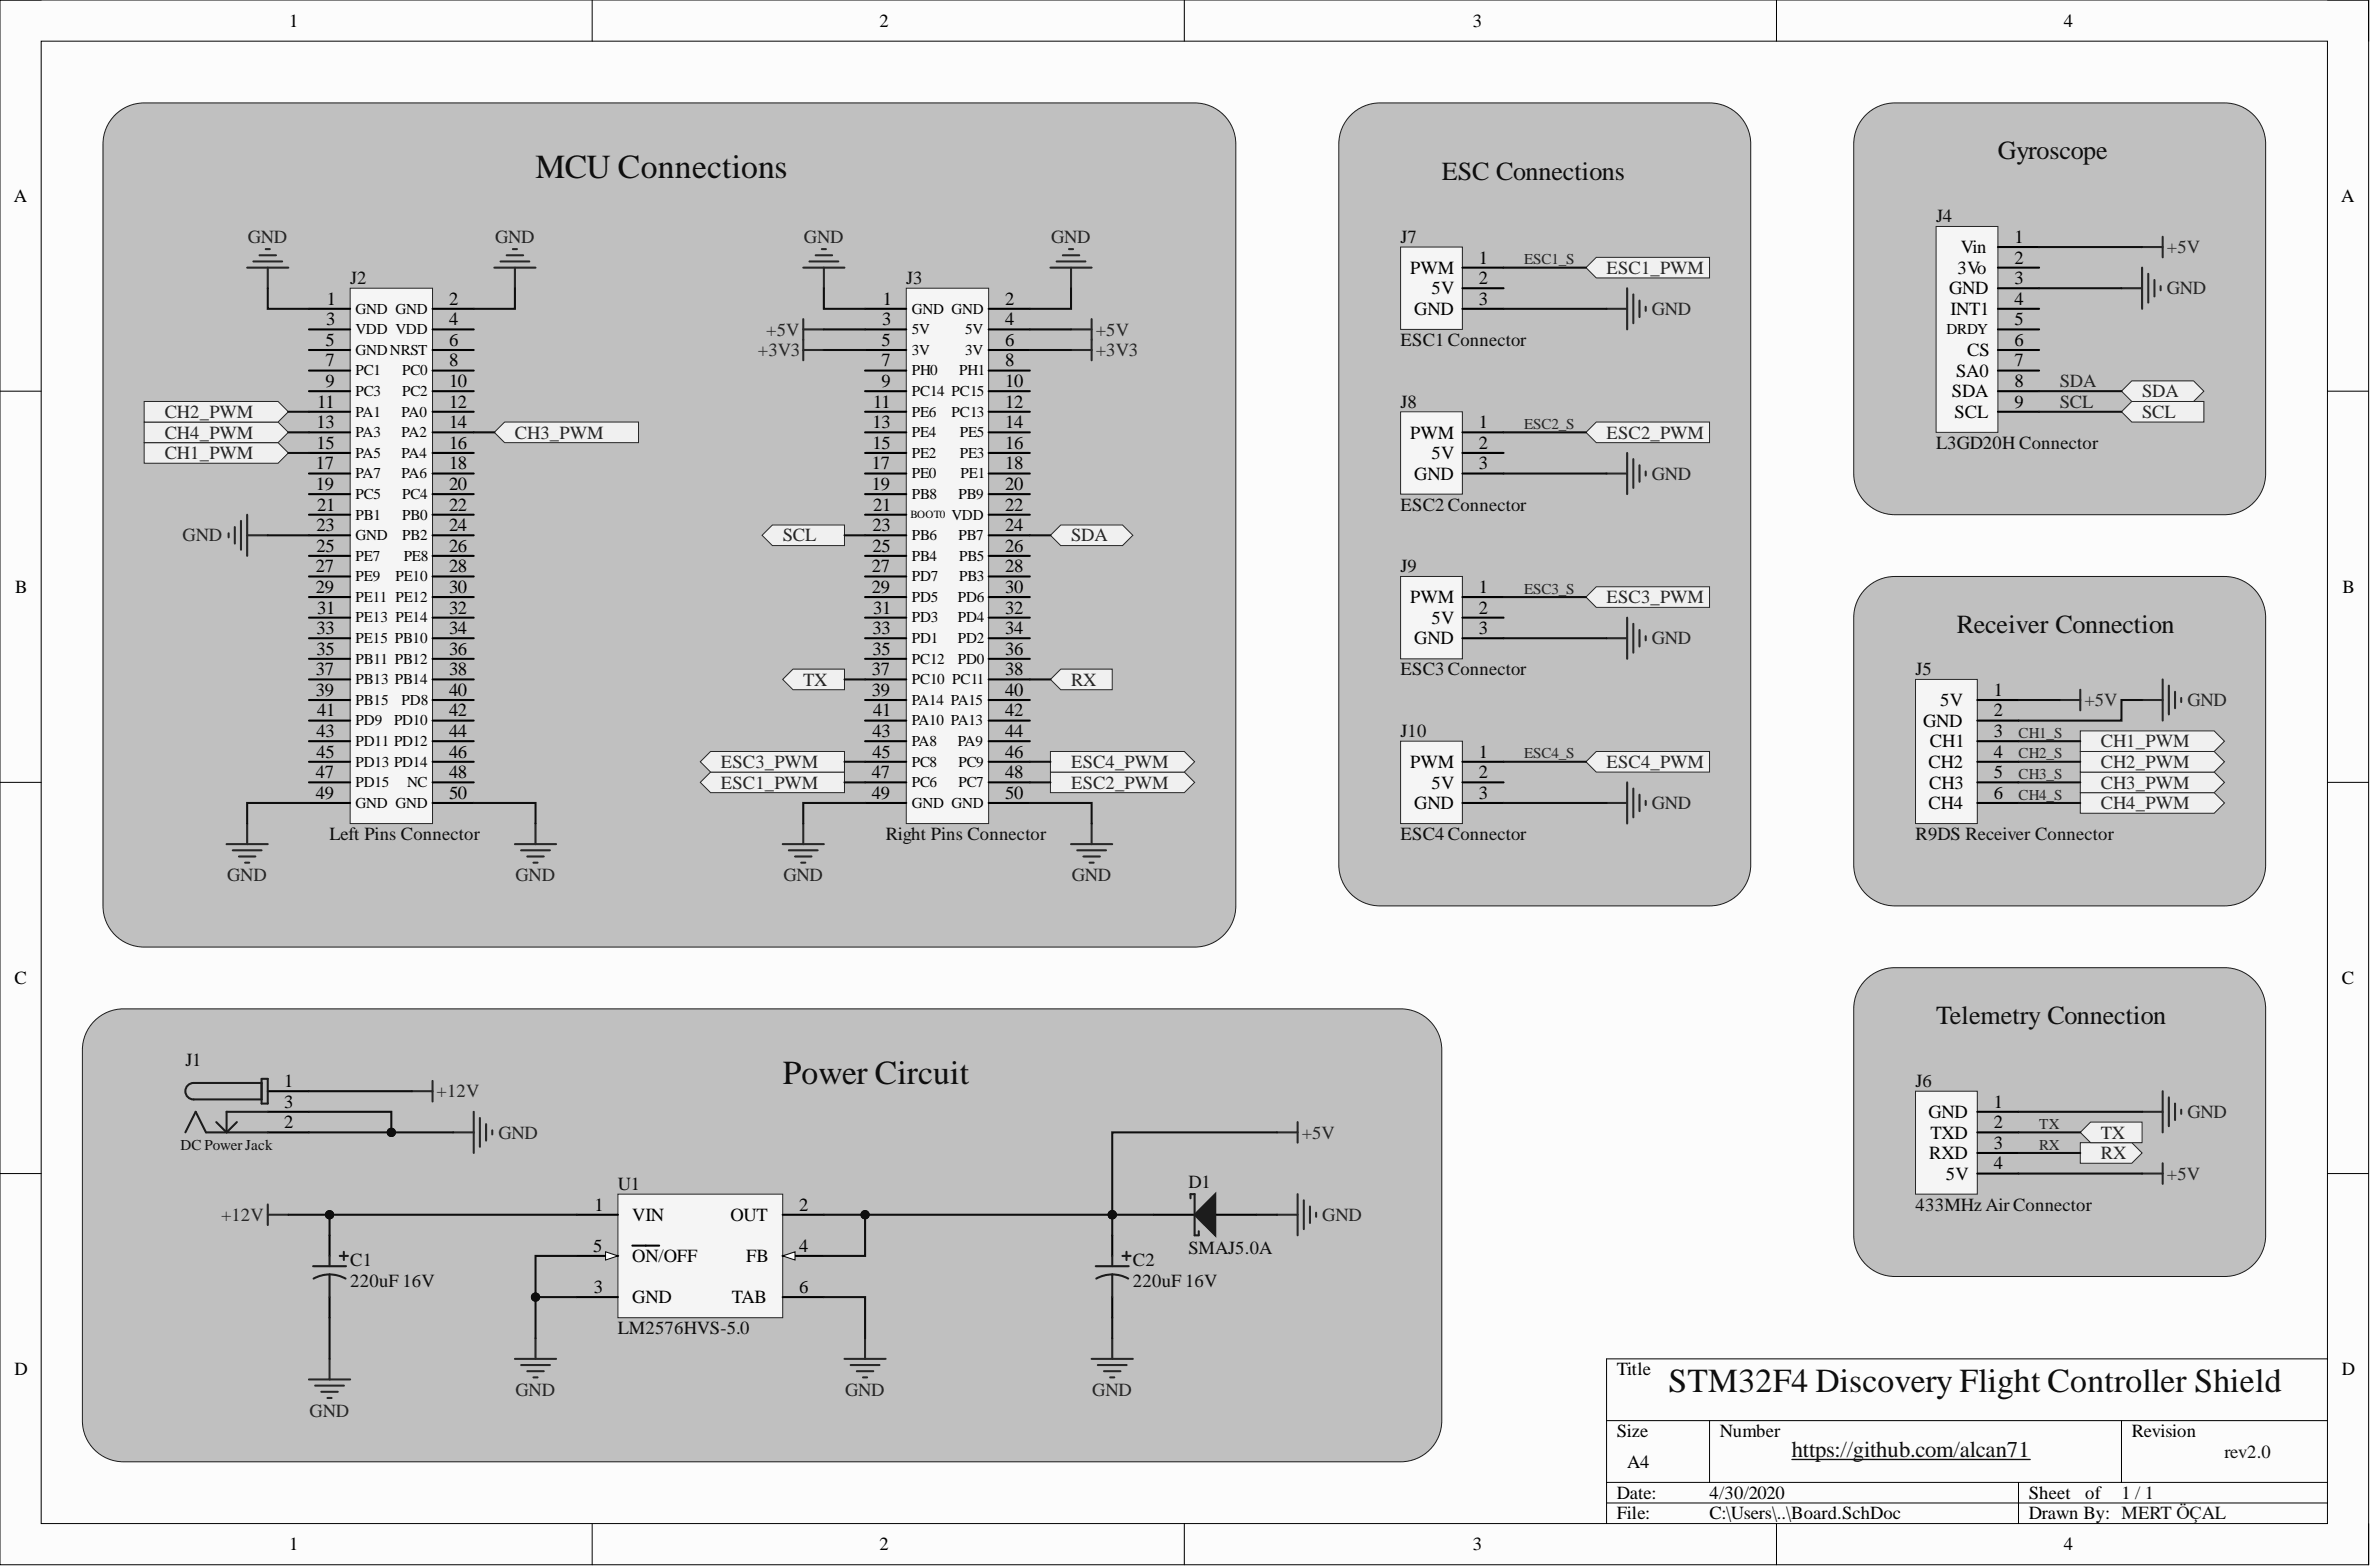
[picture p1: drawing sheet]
<svg xmlns="http://www.w3.org/2000/svg" width="292mm" height="193mm" viewBox="0 0 292 193" stroke-linecap="round" stroke-linejoin="round" font-family="sans-serif">
<defs><g id="words">
<g font-size="4.1" fill="#0e0e0e">
<text x="66" y="21.9">MCU Connections</text>
<text x="96.4" y="133.4">Power Circuit</text>
<text x="205.5" y="171.5">STM32F4 Discovery Flight Controller Shield</text>
</g>
<g font-size="3.2" fill="#0e0e0e">
<text x="177.6" y="22.1">ESC Connections</text>
<text x="246.1" y="19.6">Gyroscope</text>
<text x="241.1" y="77.9">Receiver Connection</text>
<text x="238.5" y="126.1">Telemetry Connection</text>
</g>
<text font-size="2.8" fill="#0e0e0e" x="220.8" y="179.4">https://github.com/alcan71</text>
<g font-size="2.3">
<text x="35.6" y="3.3">1</text>
<text x="108.4" y="3.3">2</text>
<text x="181.4" y="3.3">3</text>
<text x="254.3" y="3.3">4</text>
<text x="1.7" y="24.8">A</text>
<text x="248.2" y="29.9">1</text>
<text x="288.4" y="24.8">A</text>
<text x="173.7" y="33.7">PWM</text>
<text x="182.2" y="32.5">1</text>
<text x="182.2" y="35">2</text>
<text x="241.1" y="33.7">3Vo</text>
<text x="241.6" y="31.2">Vin</text>
<text x="248.2" y="32.5">2</text>
<text x="248.2" y="35">3</text>
<text x="40.2" y="40.1">3</text>
<text x="40.3" y="37.5">1</text>
<text x="55.3" y="37.5">2</text>
<text x="55.3" y="40.1">4</text>
<text x="108.7" y="40.1">3</text>
<text x="108.8" y="37.5">1</text>
<text x="123.8" y="37.5">2</text>
<text x="123.8" y="40.1">4</text>
<text x="174.2" y="38.8">GND</text>
<text x="176.4" y="36.3">5V</text>
<text x="182.2" y="37.5">3</text>
<text x="240.1" y="36.3">GND</text>
<text x="240.3" y="38.8">INT1</text>
<text x="248.2" y="37.5">4</text>
<text x="248.2" y="40.1">5</text>
<text x="40.1" y="42.6">5</text>
<text x="40.1" y="45.1">7</text>
<text x="40.1" y="47.7">9</text>
<text x="55.3" y="42.6">6</text>
<text x="55.3" y="45.1">8</text>
<text x="55.3" y="47.7">10</text>
<text x="108.6" y="42.6">5</text>
<text x="108.6" y="45.1">7</text>
<text x="108.6" y="47.7">9</text>
<text x="123.8" y="42.6">6</text>
<text x="123.8" y="45.1">8</text>
<text x="123.8" y="47.7">10</text>
<text x="241" y="46.4">SA0</text>
<text x="242.3" y="43.9">CS</text>
<text x="248.2" y="42.6">6</text>
<text x="248.2" y="45.1">7</text>
<text x="248.2" y="47.7">8</text>
<text x="39" y="52.7">13</text>
<text x="39.1" y="50.2">11</text>
<text x="55.3" y="50.2">12</text>
<text x="55.3" y="52.7">14</text>
<text x="107.5" y="52.7">13</text>
<text x="107.6" y="50.2">11</text>
<text x="123.8" y="50.2">12</text>
<text x="123.8" y="52.7">14</text>
<text x="182.2" y="52.7">1</text>
<text x="240.5" y="48.9">SDA</text>
<text x="240.8" y="51.5">SCL</text>
<text x="248.2" y="50.2">9</text>
<text x="38.9" y="57.8">17</text>
<text x="39" y="55.3">15</text>
<text x="55.3" y="55.3">16</text>
<text x="55.3" y="57.8">18</text>
<text x="107.4" y="57.8">17</text>
<text x="107.5" y="55.3">15</text>
<text x="123.8" y="55.3">16</text>
<text x="123.8" y="57.8">18</text>
<text x="173.7" y="54">PWM</text>
<text x="174.2" y="59.1">GND</text>
<text x="176.4" y="56.5">5V</text>
<text x="182.2" y="55.3">2</text>
<text x="182.2" y="57.8">3</text>
<text x="38.9" y="60.3">19</text>
<text x="39" y="65.4">23</text>
<text x="39.1" y="62.9">21</text>
<text x="55.3" y="60.3">20</text>
<text x="55.3" y="62.9">22</text>
<text x="55.3" y="65.4">24</text>
<text x="107.4" y="60.3">19</text>
<text x="107.5" y="65.4">23</text>
<text x="107.6" y="62.9">21</text>
<text x="123.8" y="60.3">20</text>
<text x="123.8" y="62.9">22</text>
<text x="123.8" y="65.4">24</text>
<text x="38.9" y="70.5">27</text>
<text x="39" y="67.9">25</text>
<text x="55.3" y="67.9">26</text>
<text x="55.3" y="70.5">28</text>
<text x="107.4" y="70.5">27</text>
<text x="107.5" y="67.9">25</text>
<text x="123.8" y="67.9">26</text>
<text x="123.8" y="70.5">28</text>
<text x="1.9" y="73">B</text>
<text x="38.9" y="73">29</text>
<text x="39.1" y="75.6">31</text>
<text x="55.3" y="73">30</text>
<text x="55.3" y="75.6">32</text>
<text x="107.4" y="73">29</text>
<text x="107.6" y="75.6">31</text>
<text x="123.8" y="73">30</text>
<text x="123.8" y="75.6">32</text>
<text x="173.7" y="74.3">PWM</text>
<text x="176.4" y="76.8">5V</text>
<text x="182.2" y="73">1</text>
<text x="182.2" y="75.6">2</text>
<text x="288.6" y="73">B</text>
<text x="38.9" y="83.2">37</text>
<text x="39" y="78.1">33</text>
<text x="39" y="80.6">35</text>
<text x="55.3" y="78.1">34</text>
<text x="55.3" y="80.6">36</text>
<text x="55.3" y="83.2">38</text>
<text x="107.4" y="83.2">37</text>
<text x="107.5" y="78.1">33</text>
<text x="107.5" y="80.6">35</text>
<text x="123.8" y="78.1">34</text>
<text x="123.8" y="80.6">36</text>
<text x="123.8" y="83.2">38</text>
<text x="174.2" y="79.4">GND</text>
<text x="182.2" y="78.1">3</text>
<text x="38.9" y="85.7">39</text>
<text x="39.1" y="88.2">41</text>
<text x="55.3" y="85.7">40</text>
<text x="55.3" y="88.2">42</text>
<text x="107.4" y="85.7">39</text>
<text x="107.6" y="88.2">41</text>
<text x="123.8" y="85.7">40</text>
<text x="123.8" y="88.2">42</text>
<text x="236.9" y="89.5">GND</text>
<text x="239" y="87">5V</text>
<text x="245.6" y="85.7">1</text>
<text x="245.6" y="88.2">2</text>
<text x="38.9" y="95.8">47</text>
<text x="39" y="90.8">43</text>
<text x="39" y="93.3">45</text>
<text x="55.3" y="90.8">44</text>
<text x="55.3" y="93.3">46</text>
<text x="55.3" y="95.8">48</text>
<text x="107.4" y="95.8">47</text>
<text x="107.5" y="90.8">43</text>
<text x="107.5" y="93.3">45</text>
<text x="123.8" y="90.8">44</text>
<text x="123.8" y="93.3">46</text>
<text x="123.8" y="95.8">48</text>
<text x="173.7" y="94.6">PWM</text>
<text x="182.2" y="93.3">1</text>
<text x="182.2" y="95.8">2</text>
<text x="237.6" y="94.6">CH2</text>
<text x="237.8" y="92">CH1</text>
<text x="245.6" y="90.8">3</text>
<text x="245.6" y="93.3">4</text>
<text x="245.6" y="95.8">5</text>
<text x="38.9" y="98.4">49</text>
<text x="55.3" y="98.4">50</text>
<text x="107.4" y="98.4">49</text>
<text x="123.8" y="98.4">50</text>
<text x="174.2" y="99.6">GND</text>
<text x="176.4" y="97.1">5V</text>
<text x="182.2" y="98.4">3</text>
<text x="237.6" y="99.6">CH4</text>
<text x="237.7" y="97.1">CH3</text>
<text x="245.6" y="98.4">6</text>
<text x="1.8" y="121.2">C</text>
<text x="288.5" y="121.2">C</text>
<text x="35" y="133.9">1</text>
<text x="35" y="136.4">3</text>
<text x="237.6" y="137.7">GND</text>
<text x="245.6" y="136.4">1</text>
<text x="35" y="138.9">2</text>
<text x="237.7" y="142.7">RXD</text>
<text x="237.8" y="140.2">TXD</text>
<text x="245.6" y="138.9">2</text>
<text x="245.6" y="141.5">3</text>
<text x="73.2" y="149.1">1</text>
<text x="98.5" y="149.1">2</text>
<text x="239.7" y="145.3">5V</text>
<text x="245.6" y="144">4</text>
<text x="73.1" y="154.2">5</text>
<text x="77.9" y="150.4">VIN</text>
<text x="77.9" y="155.4">ON/OFF</text>
<text x="90" y="150.4">OUT</text>
<text x="91.9" y="155.4">FB</text>
<text x="98.5" y="154.2">4</text>
<text x="73.2" y="159.2">3</text>
<text x="77.9" y="160.5">GND</text>
<text x="90.2" y="160.5">TAB</text>
<text x="98.5" y="159.2">6</text>
<text x="1.8" y="169.4">D</text>
<text x="199.2" y="169.4">Title</text>
<text x="288.5" y="169.4">D</text>
<text x="199.2" y="177">Size</text>
<text x="211.9" y="177">Number</text>
<text x="262.6" y="177">Revision</text>
<text x="199.2" y="184.6">Date:</text>
<text x="200.5" y="180.8">A4</text>
<text x="210.6" y="184.6">4/30/2020</text>
<text x="249.9" y="184.6">Sheet</text>
<text x="256.9" y="184.6">of</text>
<text x="35.6" y="190.9">1</text>
<text x="108.4" y="190.9">2</text>
<text x="181.4" y="190.9">3</text>
<text x="199.2" y="187.1">File:</text>
<text x="210.6" y="187.1">C:\Users\..\Board.SchDoc</text>
<text x="249.9" y="187.1">Drawn By: MERT ÖÇAL</text>
<text x="254.3" y="190.9">4</text>
</g>
<g font-size="2.3" fill="#262626">
<text x="30.5" y="29.9">GND</text>
<text x="61" y="29.9">GND</text>
<text x="99" y="29.9">GND</text>
<text x="129.5" y="29.9">GND</text>
<text x="197.9" y="33.7">ESC1_PWM</text>
<text x="266.9" y="31.2">+5V</text>
<text x="94.4" y="41.3">+5V</text>
<text x="135" y="41.3">+5V</text>
<text x="203.5" y="38.8">GND</text>
<text x="266.9" y="36.3">GND</text>
<text x="93.4" y="43.9">+3V3</text>
<text x="135" y="43.9">+3V3</text>
<text x="253.7" y="47.7">SDA</text>
<text x="20.3" y="51.5">CH2_PWM</text>
<text x="253.7" y="50.2">SCL</text>
<text x="263.9" y="51.5">SCL</text>
<text x="263.9" y="48.9">SDA</text>
<text x="20.3" y="56.5">CH1_PWM</text>
<text x="20.3" y="54">CH4_PWM</text>
<text x="63.4" y="54">CH3_PWM</text>
<text x="197.9" y="54">ESC2_PWM</text>
<text x="203.5" y="59.1">GND</text>
<text x="22.5" y="66.7">GND</text>
<text x="96.4" y="66.7">SCL</text>
<text x="131.9" y="66.7">SDA</text>
<text x="197.9" y="74.3">ESC3_PWM</text>
<text x="203.5" y="79.4">GND</text>
<text x="99" y="84.4">TX</text>
<text x="131.9" y="84.4">RX</text>
<text x="256.8" y="87">+5V</text>
<text x="269.5" y="87">GND</text>
<text x="88.8" y="94.6">ESC3_PWM</text>
<text x="131.9" y="94.6">ESC4_PWM</text>
<text x="197.9" y="94.6">ESC4_PWM</text>
<text x="258.8" y="94.6">CH2_PWM</text>
<text x="258.8" y="92">CH1_PWM</text>
<text x="88.8" y="97.1">ESC1_PWM</text>
<text x="131.9" y="97.1">ESC2_PWM</text>
<text x="203.5" y="99.6">GND</text>
<text x="258.8" y="99.6">CH4_PWM</text>
<text x="258.8" y="97.1">CH3_PWM</text>
<text x="28" y="108.5">GND</text>
<text x="63.5" y="108.5">GND</text>
<text x="96.5" y="108.5">GND</text>
<text x="132" y="108.5">GND</text>
<text x="53.8" y="135.1">+12V</text>
<text x="269.5" y="137.7">GND</text>
<text x="61.4" y="140.2">GND</text>
<text x="160.4" y="140.2">+5V</text>
<text x="258.8" y="142.7">RX</text>
<text x="258.8" y="140.2">TX</text>
<text x="266.9" y="145.3">+5V</text>
<text x="27.2" y="150.4">+12V</text>
<text x="162.9" y="150.4">GND</text>
<text x="63.5" y="171.9">GND</text>
<text x="104.1" y="171.9">GND</text>
<text x="134.6" y="171.9">GND</text>
<text x="38.1" y="174.4">GND</text>
</g>
<g font-size="2.3" fill="#0e0e0e">
<text x="172.5" y="29.9">J7</text>
<text x="238.5" y="27.4">J4</text>
<text x="43.1" y="35">J2</text>
<text x="111.6" y="35">J3</text>
<text x="172.5" y="42.6">ESC1 Connector</text>
<text x="172.5" y="50.2">J8</text>
<text x="238.5" y="55.3">L3GD20H Connector</text>
<text x="172.5" y="62.9">ESC2 Connector</text>
<text x="172.5" y="70.5">J9</text>
<text x="172.5" y="83.2">ESC3 Connector</text>
<text x="236" y="83.2">J5</text>
<text x="172.5" y="90.8">J10</text>
<text x="40.6" y="103.4">Left Pins Connector</text>
<text x="109.1" y="103.4">Right Pins Connector</text>
<text x="172.5" y="103.4">ESC4 Connector</text>
<text x="236" y="103.4">R9DS Receiver Connector</text>
<text x="22.8" y="131.3">J1</text>
<text x="236" y="133.9">J6</text>
<text x="76.1" y="146.5">U1</text>
<text x="146.4" y="146.3">D1</text>
<text x="236" y="149.1">433MHz Air Connector</text>
<text x="43.1" y="155.9">C1</text>
<text x="139.6" y="155.9">C2</text>
<text x="146.4" y="154.4">SMAJ5.0A</text>
<text x="43.1" y="158.5">220uF 16V</text>
<text x="139.6" y="158.5">220uF 16V</text>
<text x="76.1" y="164.3">LM2576HVS-5.0</text>
<text x="274" y="179.5">rev2.0</text>
<text x="261.4" y="184.6">1 / 1</text>
</g>
<g font-size="1.9" fill="#262626">
<text x="187.8" y="32.5">ESC1_S</text>
<text x="187.8" y="52.8">ESC2_S</text>
<text x="187.8" y="73.1">ESC3_S</text>
<text x="187.8" y="93.4">ESC4_S</text>
<text x="248.7" y="90.9">CH1_S</text>
<text x="248.7" y="93.4">CH2_S</text>
<text x="248.7" y="95.9">CH3_S</text>
<text x="248.7" y="98.5">CH4_S</text>
<text x="251.2" y="139">TX</text>
<text x="251.2" y="141.6">RX</text>
</g>
<g font-size="1.9">
<text x="43.8" y="38.6">GND GND</text>
<text x="43.8" y="41.2">VDD VDD</text>
<text x="112.3" y="38.6">GND GND</text>
<text x="112.3" y="41.2">5V</text>
<text x="118.9" y="41.2">5V</text>
<text x="239.8" y="41.2">DRDY</text>
<text x="43.8" y="43.7">GNDNRST</text>
<text x="43.8" y="46.2">PC1</text>
<text x="49.6" y="46.2">PC0</text>
<text x="112.3" y="43.7">3V</text>
<text x="112.3" y="46.2">PH0</text>
<text x="118.2" y="46.2">PH1</text>
<text x="118.9" y="43.7">3V</text>
<text x="43.8" y="48.8">PC3</text>
<text x="43.8" y="51.3">PA1</text>
<text x="43.8" y="53.8">PA3</text>
<text x="49.5" y="51.3">PA0</text>
<text x="49.5" y="53.8">PA2</text>
<text x="49.6" y="48.8">PC2</text>
<text x="112.3" y="48.8">PC14 PC15</text>
<text x="112.3" y="51.3">PE6</text>
<text x="112.3" y="53.8">PE4</text>
<text x="117.2" y="51.3">PC13</text>
<text x="118.2" y="53.8">PE5</text>
<text x="43.8" y="56.4">PA5</text>
<text x="43.8" y="58.9">PA7</text>
<text x="49.5" y="56.4">PA4</text>
<text x="49.5" y="58.9">PA6</text>
<text x="112.3" y="56.4">PE2</text>
<text x="112.3" y="58.9">PE0</text>
<text x="118.2" y="56.4">PE3</text>
<text x="118.3" y="58.9">PE1</text>
<text x="43.8" y="61.4">PC5</text>
<text x="43.8" y="64">PB1</text>
<text x="49.6" y="61.4">PC4</text>
<text x="49.6" y="64">PB0</text>
<text x="112.3" y="61.4">PB8</text>
<text x="117.2" y="64">VDD</text>
<text x="118.1" y="61.4">PB9</text>
<text x="43.8" y="66.5">GND</text>
<text x="43.8" y="69">PE7</text>
<text x="43.8" y="71.6">PE9</text>
<text x="48.7" y="71.6">PE10</text>
<text x="49.6" y="66.5">PB2</text>
<text x="49.7" y="69">PE8</text>
<text x="112.3" y="66.5">PB6</text>
<text x="112.3" y="69">PB4</text>
<text x="112.3" y="71.6">PD7</text>
<text x="118.1" y="66.5">PB7</text>
<text x="118.2" y="69">PB5</text>
<text x="118.2" y="71.6">PB3</text>
<text x="43.8" y="74.1">PE11 PE12</text>
<text x="43.8" y="76.7">PE13 PE14</text>
<text x="112.3" y="74.1">PD5</text>
<text x="112.3" y="76.7">PD3</text>
<text x="118" y="74.1">PD6</text>
<text x="118" y="76.7">PD4</text>
<text x="43.8" y="79.2">PE15 PB10</text>
<text x="43.8" y="81.7">PB11 PB12</text>
<text x="112.3" y="79.2">PD1</text>
<text x="112.3" y="81.7">PC12</text>
<text x="118" y="79.2">PD2</text>
<text x="118" y="81.7">PD0</text>
<text x="43.8" y="84.3">PB13 PB14</text>
<text x="43.8" y="86.8">PB15</text>
<text x="43.8" y="89.3">PD9</text>
<text x="48.6" y="89.3">PD10</text>
<text x="49.5" y="86.8">PD8</text>
<text x="112.3" y="84.3">PC10 PC11</text>
<text x="112.3" y="86.8">PA14 PA15</text>
<text x="112.3" y="89.3">PA10 PA13</text>
<text x="43.8" y="91.9">PD11 PD12</text>
<text x="43.8" y="94.4">PD13 PD14</text>
<text x="112.3" y="91.9">PA8</text>
<text x="112.3" y="94.4">PC8</text>
<text x="118" y="91.9">PA9</text>
<text x="118.1" y="94.4">PC9</text>
<text x="43.8" y="96.9">PD15</text>
<text x="43.8" y="99.5">GND GND</text>
<text x="50.2" y="96.9">NC</text>
<text x="112.3" y="96.9">PC6</text>
<text x="112.3" y="99.5">GND GND</text>
<text x="118.1" y="96.9">PC7</text>
</g>
<text font-size="1.9" fill="#0e0e0e" x="22.2" y="141.6">DC PowerJack</text>
<text font-size="1.4" x="112.2" y="63.8">BOOT0</text>
</g></defs>
<path d="M0 0h291.8v192.7h-291.8z" fill-rule="evenodd" fill="#fcfcfc"/>
<path d="M0 0h291.8v192.7h-291.8z" fill="none" stroke="#000" stroke-width=".12"/>
<path d="M5.1 5.1h281.6v182.5h-281.6z" fill-rule="evenodd" fill="#fcfcfc"/>
<g fill="none" stroke="#000" stroke-width=".12">
<path d="M0 0h5.1M73 0v5.1M145.9 0v5.1M218.9 0v5.1M286.7 0h5.1v5.1M5.1 5.1h281.6v182.5h-281.6zM0 48.2h5.1M286.7 48.2h5.1M0 96.3h5.1M286.7 96.3h5.1M0 144.5h5.1M286.7 144.5h5.1"/>
<path d="M197.9 174.9h88.8M210.6 174.9v7.7M261.4 174.9v7.7M286.7 167.3h-88.8v20.3M73 187.6v5.1M145.9 187.6v5.1M197.9 182.6h88.8M197.9 185.1h88.8M218.9 187.6v5.1M248.7 182.6v5M291.8 187.6v5.1"/>
</g>
<path d="M13.9 14.5a5.1 5.1 0 0 1 3.9-1.8h129.4a5.1 5.1 0 0 1 5 5v93.9a5.1 5.1 0 0 1-5 5h-129.4a5.1 5.1 0 0 1-5.1-5v-93.9a5 5 0 0 1 1.2-3.2z" fill="#c0c0c0"/>
<path d="M13.9 14.5a5.1 5.1 0 0 1 3.9-1.8h129.4a5.1 5.1 0 0 1 5 5v93.9a5.1 5.1 0 0 1-5 5h-129.4a5.1 5.1 0 0 1-5.1-5v-93.9a5 5 0 0 1 1.2-3.2z" fill="none" stroke="#1c1c1c" stroke-width=".12"/>
<path d="M166.1 14.5a5.1 5.1 0 0 1 3.9-1.8h40.6a5.1 5.1 0 0 1 5.1 5v88.8a5.1 5.1 0 0 1-5.1 5.1h-40.6a5.1 5.1 0 0 1-5.1-5.1v-88.8a5 5 0 0 1 1.2-3.2z" fill="#c0c0c0"/>
<path d="M166.1 14.5a5.1 5.1 0 0 1 3.9-1.8h40.6a5.1 5.1 0 0 1 5.1 5v88.8a5.1 5.1 0 0 1-5.1 5.1h-40.6a5.1 5.1 0 0 1-5.1-5.1v-88.8a5 5 0 0 1 1.2-3.2z" fill="none" stroke="#1c1c1c" stroke-width=".12"/>
<path d="M43.1 35.5h10.2v65.9h-10.2z" fill-rule="evenodd" fill="#f5f5f5"/>
<path d="M43.1 35.5h10.2v65.9h-10.2z" fill="none" stroke="#262626" stroke-width=".12"/>
<g fill="none" stroke="#000" stroke-width=".25">
<path d="M38.1 38h5M53.3 38h5.1M38.1 40.6h5M38.1 43.1h5M38.1 45.6h5M38.1 48.2h5M38.1 50.7h5M38.1 53.2h5M38.1 55.8h5M38.1 58.3h5M53.3 40.6h5.1M53.3 43.1h5.1"/>
<path d="M53.3 45.6h5.1M53.3 48.2h5.1M53.3 50.7h5.1M53.3 53.2h5.1M53.3 55.8h5.1M53.3 58.3h5.1M38.1 60.8h5M38.1 63.4h5M38.1 65.9h5M38.1 68.5h5M38.1 71h5M38.1 73.5h5"/>
<path d="M38.1 76.1h5M38.1 78.6h5M53.3 60.8h5.1M53.3 63.4h5.1M53.3 65.9h5.1M53.3 68.5h5.1M53.3 71h5.1M53.3 73.5h5.1M53.3 76.1h5.1M53.3 78.6h5.1M38.1 81.1h5M38.1 83.7h5"/>
<path d="M38.1 86.2h5M38.1 88.7h5M38.1 91.3h5M38.1 93.8h5M38.1 96.3h5M38.1 98.9h5M53.3 81.1h5.1M53.3 83.7h5.1M53.3 86.2h5.1M53.3 88.7h5.1M53.3 91.3h5.1M53.3 93.8h5.1"/>
<path d="M53.3 96.3h5.1M53.3 98.9h5.1"/>
</g>
<path d="M172.5 30.4h7.7v10.2h-7.7z" fill-rule="evenodd" fill="#f5f5f5"/>
<path d="M172.5 30.4h7.7v10.2h-7.7z" fill="none" stroke="#262626" stroke-width=".12"/>
<path d="M180.2 33h5M180.2 35.5h5M180.2 38h5" fill="none" stroke="#000" stroke-width=".25"/>
<path d="M111.6 35.5h10.2v65.9h-10.2z" fill-rule="evenodd" fill="#f5f5f5"/>
<path d="M111.6 35.5h10.2v65.9h-10.2z" fill="none" stroke="#262626" stroke-width=".12"/>
<g fill="none" stroke="#000" stroke-width=".25">
<path d="M106.6 38h5M121.8 38h5.1M106.6 40.6h5M106.6 43.1h5M106.6 45.6h5M106.6 48.2h5M106.6 50.7h5M106.6 53.2h5M106.6 55.8h5M106.6 58.3h5M121.8 40.6h5.1M121.8 43.1h5.1"/>
<path d="M121.8 45.6h5.1M121.8 48.2h5.1M121.8 50.7h5.1M121.8 53.2h5.1M121.8 55.8h5.1M121.8 58.3h5.1M106.6 60.8h5M106.6 63.4h5M106.6 65.9h5M106.6 68.5h5M106.6 71h5M106.6 73.5h5"/>
<path d="M106.6 76.1h5M106.6 78.6h5M121.8 60.8h5.1M121.8 63.4h5.1M121.8 65.9h5.1M121.8 68.5h5.1M121.8 71h5.1M121.8 73.5h5.1M121.8 76.1h5.1M121.8 78.6h5.1M106.6 81.1h5M106.6 83.7h5"/>
<path d="M106.6 86.2h5M106.6 88.7h5M106.6 91.3h5M106.6 93.8h5M106.6 96.3h5M106.6 98.9h5M121.8 81.1h5.1M121.8 83.7h5.1M121.8 86.2h5.1M121.8 88.7h5.1M121.8 91.3h5.1M121.8 93.8h5.1"/>
<path d="M121.8 96.3h5.1M121.8 98.9h5.1"/>
</g>
<path d="M11.3 126a5.1 5.1 0 0 1 3.9-1.8h157.3a5.1 5.1 0 0 1 5.1 5.1v45.6a5.1 5.1 0 0 1-5.1 5.1h-157.3a5.1 5.1 0 0 1-5.1-5.1v-45.6a5 5 0 0 1 1.2-3.3z" fill="#c0c0c0"/>
<path d="M11.3 126a5.1 5.1 0 0 1 3.9-1.8h157.3a5.1 5.1 0 0 1 5.1 5.1v45.6a5.1 5.1 0 0 1-5.1 5.1h-157.3a5.1 5.1 0 0 1-5.1-5.1v-45.6a5 5 0 0 1 1.2-3.3z" fill="none" stroke="#1c1c1c" stroke-width=".12"/>
<path d="M229.6 14.5a5.1 5.1 0 0 1 3.8-1.8h40.6a5.1 5.1 0 0 1 5.1 5v40.6a5.1 5.1 0 0 1-5.1 5.1h-40.6a5.1 5.1 0 0 1-5-5.1v-40.6a5 5 0 0 1 1.2-3.2z" fill="#c0c0c0"/>
<path d="M229.6 14.5a5.1 5.1 0 0 1 3.8-1.8h40.6a5.1 5.1 0 0 1 5.1 5v40.6a5.1 5.1 0 0 1-5.1 5.1h-40.6a5.1 5.1 0 0 1-5-5.1v-40.6a5 5 0 0 1 1.2-3.2z" fill="none" stroke="#1c1c1c" stroke-width=".12"/>
<path d="M238.5 27.9h7.6v25.3h-7.6z" fill-rule="evenodd" fill="#f5f5f5"/>
<path d="M238.5 27.9h7.6v25.3h-7.6z" fill="none" stroke="#262626" stroke-width=".12"/>
<path d="M246.1 30.4h5.1M246.1 33h5.1M246.1 35.5h5.1M246.1 38h5.1M246.1 40.6h5.1M246.1 43.1h5.1M246.1 45.6h5.1M246.1 48.2h5.1M246.1 50.7h5.1" fill="none" stroke="#000" stroke-width=".25"/>
<path d="M261.4 50.7l1.2-1.3h8.9v2.6h-8.9z" fill-rule="evenodd" fill="#f0f0f0"/>
<path d="M261.4 50.7l1.2-1.3h8.9v2.6h-8.9z" fill="none" stroke="#262626" stroke-width=".12"/>
<path d="M195.4 33l1.3-1.3h13.9v2.5h-13.9z" fill-rule="evenodd" fill="#f0f0f0"/>
<path d="M195.4 33l1.3-1.3h13.9v2.5h-13.9z" fill="none" stroke="#262626" stroke-width=".12"/>
<path d="M195.4 53.2l1.3-1.2h13.9v2.5h-13.9z" fill-rule="evenodd" fill="#f0f0f0"/>
<path d="M195.4 53.2l1.3-1.2h13.9v2.5h-13.9z" fill="none" stroke="#262626" stroke-width=".12"/>
<path d="M195.4 73.5l1.3-1.2h13.9v2.5h-13.9z" fill-rule="evenodd" fill="#f0f0f0"/>
<path d="M195.4 73.5l1.3-1.2h13.9v2.5h-13.9z" fill="none" stroke="#262626" stroke-width=".12"/>
<path d="M195.4 93.8l1.3-1.3h13.9v2.6h-13.9z" fill-rule="evenodd" fill="#f0f0f0"/>
<path d="M195.4 93.8l1.3-1.3h13.9v2.6h-13.9z" fill="none" stroke="#262626" stroke-width=".12"/>
<path d="M86.3 96.3l1.2-1.2h16.5v2.5h-16.5z" fill-rule="evenodd" fill="#f0f0f0"/>
<path d="M86.3 96.3l1.2-1.2h16.5v2.5h-16.5z" fill="none" stroke="#262626" stroke-width=".12"/>
<path d="M129.4 95.1h16.5l1.3 1.2-1.3 1.3h-16.5z" fill-rule="evenodd" fill="#f0f0f0"/>
<path d="M129.4 95.1h16.5l1.3 1.2-1.3 1.3h-16.5z" fill="none" stroke="#262626" stroke-width=".12"/>
<path d="M229.6 72.8a5.1 5.1 0 0 1 3.8-1.8h40.6a5.1 5.1 0 0 1 5.1 5.1v30.4a5.1 5.1 0 0 1-5.1 5.1h-40.6a5.1 5.1 0 0 1-5-5.1v-30.4a5 5 0 0 1 1.2-3.3z" fill="#c0c0c0"/>
<path d="M229.6 72.8a5.1 5.1 0 0 1 3.8-1.8h40.6a5.1 5.1 0 0 1 5.1 5.1v30.4a5.1 5.1 0 0 1-5.1 5.1h-40.6a5.1 5.1 0 0 1-5-5.1v-30.4a5 5 0 0 1 1.2-3.3z" fill="none" stroke="#1c1c1c" stroke-width=".12"/>
<path d="M236 83.7h7.6v17.7h-7.6z" fill-rule="evenodd" fill="#f5f5f5"/>
<path d="M236 83.7h7.6v17.7h-7.6z" fill="none" stroke="#262626" stroke-width=".12"/>
<path d="M243.6 86.2h5.1M243.6 88.7h5.1M243.6 91.3h5.1M243.6 93.8h5.1M243.6 96.3h5.1M243.6 98.9h5.1" fill="none" stroke="#000" stroke-width=".25"/>
<path d="M256.3 97.6h16.5l1.2 1.3-1.2 1.2h-16.5z" fill-rule="evenodd" fill="#f0f0f0"/>
<path d="M256.3 97.6h16.5l1.2 1.3-1.2 1.2h-16.5z" fill="none" stroke="#262626" stroke-width=".12"/>
<path d="M17.8 54.5h16.5l1.2 1.3-1.2 1.2h-16.5z" fill-rule="evenodd" fill="#f0f0f0"/>
<path d="M17.8 54.5h16.5l1.2 1.3-1.2 1.2h-16.5z" fill="none" stroke="#262626" stroke-width=".12"/>
<path d="M60.9 53.2l1.3-1.2h16.5v2.5h-16.5z" fill-rule="evenodd" fill="#f0f0f0"/>
<path d="M60.9 53.2l1.3-1.2h16.5v2.5h-16.5z" fill="none" stroke="#262626" stroke-width=".12"/>
<path d="M93.9 65.9l1.3-1.2h8.8v2.5h-8.8z" fill-rule="evenodd" fill="#f0f0f0"/>
<path d="M93.9 65.9l1.3-1.2h8.8v2.5h-8.8z" fill="none" stroke="#262626" stroke-width=".12"/>
<path d="M129.4 65.9l1.3-1.2h7.6l1.3 1.2-1.3 1.3h-7.6z" fill-rule="evenodd" fill="#f0f0f0"/>
<path d="M129.4 65.9l1.3-1.2h7.6l1.3 1.2-1.3 1.3h-7.6z" fill="none" stroke="#262626" stroke-width=".12"/>
<path d="M229.6 121a5.1 5.1 0 0 1 3.8-1.8h40.6a5.1 5.1 0 0 1 5.1 5v27.9a5.1 5.1 0 0 1-5.1 5.1h-40.6a5.1 5.1 0 0 1-5-5.1v-27.9a5 5 0 0 1 1.2-3.2z" fill="#c0c0c0"/>
<path d="M229.6 121a5.1 5.1 0 0 1 3.8-1.8h40.6a5.1 5.1 0 0 1 5.1 5v27.9a5.1 5.1 0 0 1-5.1 5.1h-40.6a5.1 5.1 0 0 1-5-5.1v-27.9a5 5 0 0 1 1.2-3.2z" fill="none" stroke="#1c1c1c" stroke-width=".12"/>
<path d="M236 134.4h7.6v12.7h-7.6z" fill-rule="evenodd" fill="#f5f5f5"/>
<path d="M236 134.4h7.6v12.7h-7.6z" fill="none" stroke="#262626" stroke-width=".12"/>
<path d="M243.6 136.9h5.1M243.6 139.4h5.1M243.6 142h5.1M243.6 144.5h5.1" fill="none" stroke="#000" stroke-width=".25"/>
<path d="M256.3 140.7h6.3l1.3 1.3-1.3 1.3h-6.3z" fill-rule="evenodd" fill="#f0f0f0"/>
<path d="M256.3 140.7h6.3l1.3 1.3-1.3 1.3h-6.3z" fill="none" stroke="#262626" stroke-width=".12"/>
<path d="M96.4 83.7l1.3-1.3h6.3v2.5h-6.3z" fill-rule="evenodd" fill="#f0f0f0"/>
<path d="M96.4 83.7l1.3-1.3h6.3v2.5h-6.3z" fill="none" stroke="#262626" stroke-width=".12"/>
<path d="M129.4 83.7l1.3-1.3h6.3v2.5h-6.3z" fill-rule="evenodd" fill="#f0f0f0"/>
<path d="M129.4 83.7l1.3-1.3h6.3v2.5h-6.3z" fill="none" stroke="#262626" stroke-width=".12"/>
<path d="M33 134.4h5.1M33 136.9h5.1M33 139.4h5.1" fill="none" stroke="#000" stroke-width=".25"/>
<path d="M22.8 139.4l1.3-2.5 1.3 2.5h7.6M26.6 138.2l1.3 1.2M29.2 138.2l-1.3 1.2M32.2 133.4h-8.3a1.01 1.01 0 0 0-1.1 1 1.01 1.01 0 0 0 1.1 1h8.3M32.2 132.9h.8v3h-.8zM33 136.9h-5.1v2.5" fill="none" stroke="#1c1c1c" stroke-width=".25"/>
<path d="M76.1 147.1h20.3v15.2h-20.3z" fill-rule="evenodd" fill="#f5f5f5"/>
<path d="M76.1 147.1h20.3v15.2h-20.3z" fill="none" stroke="#262626" stroke-width=".12"/>
<path d="M96.4 154.7h5.1" fill="none" stroke="#000" stroke-width=".25"/>
<path d="M96.4 154.7l1.5-.5v1z" fill="#fbfbfb"/>
<path d="M96.4 154.7l1.5-.5v1z" fill="none" stroke="#000" stroke-width=".12"/>
<path d="M71 149.6h5.1M71 154.7h5.1" fill="none" stroke="#000" stroke-width=".25"/>
<path d="M74.6 154.2l1.5 .5-1.5 .5z" fill="#fbfbfb"/>
<path d="M74.6 154.2l1.5 .5-1.5 .5z" fill="none" stroke="#000" stroke-width=".12"/>
<path d="M71 159.7h5.1M77.9 153.4h3.3M96.4 159.7h5.1M96.4 149.6h5.1M142.1 149.6h5.1M149.7 149.6h5.1" fill="none" stroke="#000" stroke-width=".25"/>
<path d="M55.8 139.4h2.6M58.4 136.9v5.1M59.1 137.7v3.5M59.9 138.4v2.1M60.6 139.2v.5" fill="none" stroke="#262626" stroke-width=".25"/>
<path d="M147.2 149.6l2.5-2.5v5z" fill="#1c1c1c"/>
<g fill="none" stroke="#1c1c1c" stroke-width=".25">
<path d="M38.6 155.9h4M40.6 156.9l.8 .1 1.2 .5M40.6 156.9l-.8 .1-1.2 .5M40.6 154.7v1.2M40.6 156.9v2.8M41.9 154.7h1M42.4 154.2v1M135 155.9h4.1M137 156.9l.8 .1 1.2 .5M137 156.9l-.8 .1-1.1 .5M137 154.7v1.2M137 156.9v2.8"/>
<path d="M138.3 154.7h1M138.8 154.2v1M146.7 147.6v-.5h.5v5h.5v-.5M147.2 149.6l2.5-2.5v5z"/>
</g>
<path d="M40.6 152.1v2.6M40.6 159.7v2.6M137 152.1v2.6M137 159.7v2.6" fill="none" stroke="#000" stroke-width=".25"/>
<path d="M172.5 50.7h7.7v10.1h-7.7z" fill-rule="evenodd" fill="#f5f5f5"/>
<path d="M172.5 50.7h7.7v10.1h-7.7z" fill="none" stroke="#262626" stroke-width=".12"/>
<path d="M180.2 53.2h5M180.2 55.8h5M180.2 58.3h5" fill="none" stroke="#000" stroke-width=".25"/>
<path d="M172.5 71h7.7v10.1h-7.7z" fill-rule="evenodd" fill="#f5f5f5"/>
<path d="M172.5 71h7.7v10.1h-7.7z" fill="none" stroke="#262626" stroke-width=".12"/>
<path d="M180.2 73.5h5M180.2 76.1h5M180.2 78.6h5" fill="none" stroke="#000" stroke-width=".25"/>
<path d="M172.5 91.3h7.7v10.1h-7.7z" fill-rule="evenodd" fill="#f5f5f5"/>
<path d="M172.5 91.3h7.7v10.1h-7.7z" fill="none" stroke="#262626" stroke-width=".12"/>
<path d="M180.2 93.8h5M180.2 96.3h5M180.2 98.9h5" fill="none" stroke="#000" stroke-width=".25"/>
<g fill="none" stroke="#262626" stroke-width=".25">
<path d="M30.4 33h5.1M31.2 32.2h3.6M32 31.4h2M32.7 30.7h.5M33 33v2.5M60.9 33h5.1M61.7 32.2h3.5M62.4 31.4h2.1M63.2 30.7h.5M63.4 33v2.5M99 33h5M99 39.3v5.1"/>
<path d="M99.7 32.2h3.6M100.5 31.4h2M101.2 30.7h.6M101.5 33v2.5M129.4 33h5.1M130.2 32.2h3.5M130.9 31.4h2.1M131.7 30.7h.5M131.9 33v2.5M134.5 39.3v5.1M197.9 38h2.6M200.5 35.5v5.1"/>
<path d="M201.2 36.3v3.5M202 37v2M202.7 37.8v.5M261.4 35.5h2.5M263.9 33v5M263.9 30.4h2.5M264.7 33.7v3.6M265.4 34.5v2M266.2 35.2v.5M266.4 29.2v2.5M99 40.6h2.5M99 43.1h2.5"/>
<path d="M131.9 40.6h2.6M131.9 43.1h2.6M197.9 58.3h2.6M200.5 55.8v5M201.2 56.5v3.6M202 57.3v2M202.7 58.1v.5M28.2 65.7v.5M28.9 64.9v2M29.7 64.1v3.6M30.4 63.4v5.1M30.4 65.9h2.6"/>
<path d="M197.9 78.6h2.6M200.5 76.1v5M201.2 76.8v3.6M202 77.6v2M202.7 78.3v.6M197.9 98.9h2.6M200.5 96.3v5.1M201.2 97.1v3.6M202 97.9v2M202.7 98.6v.5M253.7 86.2h2.6M256.3 84.9v2.6"/>
<path d="M263.9 86.2h2.5M266.4 83.7v5M267.2 84.4v3.6M268 85.2v2M268.7 86v.5M27.9 104h5.1M28.7 104.7h3.5M29.4 105.5h2.1M30.2 106.2h.5M30.4 101.4v2.6M63.4 104h5.1M64.2 104.7h3.6"/>
<path d="M65 105.5h2M65.7 106.2h.5M66 101.4v2.6M96.4 104h5.1M97.2 104.7h3.5M97.9 105.5h2.1M98.7 106.2h.5M99 101.4v2.6M131.9 104h5.1M132.7 104.7h3.6M133.5 105.5h2M134.2 106.2h.5"/>
<path d="M134.5 101.4v2.6M50.7 134.4h2.6M53.3 133.1v2.5M157.3 139.4h2.6M159.9 138.2v2.5M263.9 136.9h2.5M266.4 134.4v5M267.2 135.1v3.6M268 135.9v2M268.7 136.7v.5M33 149.6h2.5M33 148.3v2.6"/>
<path d="M157.3 149.6h2.6M159.9 147.1v5M160.6 147.8v3.6M161.4 148.6v2M162.1 149.3v.5M263.9 144.5h2.5M266.4 143.3v2.5M38.1 169.9h5M38.8 170.6h3.6M39.6 171.4h2M40.3 172.2h.6M40.6 167.3v2.6"/>
<path d="M63.4 167.3h5.1M64.2 168.1h3.6M65 168.9h2M65.7 169.6h.5M66 164.8v2.5M104 167.3h5.1M104.8 168.1h3.6M105.6 168.9h2M106.3 169.6h.5M106.6 164.8v2.5M134.5 167.3h5.1M135.2 168.1h3.6"/>
<path d="M136 168.9h2M136.8 169.6h.5M137 164.8v2.5"/>
</g>
<path d="M220.8 179.7h29.3" fill="none" stroke="#0e0e0e" stroke-width=".17"/>
<path d="M256.3 95.1h16.5l1.2 1.2-1.2 1.3h-16.5z" fill-rule="evenodd" fill="#f0f0f0"/>
<path d="M256.3 95.1h16.5l1.2 1.2-1.2 1.3h-16.5z" fill="none" stroke="#262626" stroke-width=".12"/>
<path d="M256.3 92.5h16.5l1.2 1.3-1.2 1.3h-16.5z" fill-rule="evenodd" fill="#f0f0f0"/>
<path d="M256.3 92.5h16.5l1.2 1.3-1.2 1.3h-16.5z" fill="none" stroke="#262626" stroke-width=".12"/>
<path d="M256.3 90h16.5l1.2 1.3-1.2 1.2h-16.5z" fill-rule="evenodd" fill="#f0f0f0"/>
<path d="M256.3 90h16.5l1.2 1.3-1.2 1.2h-16.5z" fill="none" stroke="#262626" stroke-width=".12"/>
<path d="M129.4 92.5h16.5l1.3 1.3-1.3 1.3h-16.5z" fill-rule="evenodd" fill="#f0f0f0"/>
<path d="M129.4 92.5h16.5l1.3 1.3-1.3 1.3h-16.5z" fill="none" stroke="#262626" stroke-width=".12"/>
<path d="M86.3 93.8l1.2-1.3h16.5v2.6h-16.5z" fill-rule="evenodd" fill="#f0f0f0"/>
<path d="M86.3 93.8l1.2-1.3h16.5v2.6h-16.5z" fill="none" stroke="#262626" stroke-width=".12"/>
<path d="M17.8 52h16.5l1.2 1.2-1.2 1.3h-16.5z" fill-rule="evenodd" fill="#f0f0f0"/>
<path d="M17.8 52h16.5l1.2 1.2-1.2 1.3h-16.5z" fill="none" stroke="#262626" stroke-width=".12"/>
<path d="M17.8 49.4h16.5l1.2 1.3-1.2 1.3h-16.5z" fill-rule="evenodd" fill="#f0f0f0"/>
<path d="M17.8 49.4h16.5l1.2 1.3-1.2 1.3h-16.5z" fill="none" stroke="#262626" stroke-width=".12"/>
<path d="M256.3 139.4l1.3-1.2h6.3v2.5h-6.3z" fill-rule="evenodd" fill="#f0f0f0"/>
<path d="M256.3 139.4l1.3-1.2h6.3v2.5h-6.3z" fill="none" stroke="#262626" stroke-width=".12"/>
<path d="M261.4 48.2l1.2-1.3h7.6l1.3 1.3-1.3 1.2h-7.6z" fill-rule="evenodd" fill="#f0f0f0"/>
<path d="M261.4 48.2l1.2-1.3h7.6l1.3 1.3-1.3 1.2h-7.6z" fill="none" stroke="#262626" stroke-width=".12"/>
<path d="M137 149.6v2.5" fill="none" stroke="#0e0e0e" stroke-width=".25"/>
<circle cx="137" cy="149.6" r=".51" fill="#0e0e0e"/>
<circle cx="137" cy="149.6" r=".51" fill="none" stroke="#0e0e0e" stroke-width=".12"/>
<path d="M33 35.5v2.5h5.1M33 65.9h5.1M38.1 98.9h-7.7v2.5M35.5 149.6h35.5" fill="none" stroke="#0e0e0e" stroke-width=".25"/>
<circle cx="40.6" cy="149.6" r=".51" fill="#0e0e0e"/>
<circle cx="40.6" cy="149.6" r=".51" fill="none" stroke="#0e0e0e" stroke-width=".12"/>
<path d="M35.5 55.8h2.6M35.5 53.2h2.6M35.5 50.7h2.6M38.1 136.9h10.1v2.5h-10.1" fill="none" stroke="#0e0e0e" stroke-width=".25"/>
<circle cx="48.2" cy="139.4" r=".51" fill="#0e0e0e"/>
<circle cx="48.2" cy="139.4" r=".51" fill="none" stroke="#0e0e0e" stroke-width=".12"/>
<path d="M38.1 134.4h12.6M48.2 139.4h7.6" fill="none" stroke="#0e0e0e" stroke-width=".25"/>
<circle cx="48.2" cy="139.4" r=".51" fill="#0e0e0e"/>
<circle cx="48.2" cy="139.4" r=".51" fill="none" stroke="#0e0e0e" stroke-width=".12"/>
<path d="M63.4 35.5v2.5h-5M58.4 53.2h2.5M58.4 98.9h7.6v2.5M71 154.7h-5v5h5" fill="none" stroke="#0e0e0e" stroke-width=".25"/>
<circle cx="66" cy="159.7" r=".51" fill="#0e0e0e"/>
<circle cx="66" cy="159.7" r=".51" fill="none" stroke="#0e0e0e" stroke-width=".12"/>
<path d="M106.6 98.9h-7.6v2.5M101.5 159.7h5.1v5.1M106.6 149.6v5.1h-5.1" fill="none" stroke="#0e0e0e" stroke-width=".25"/>
<circle cx="106.6" cy="149.6" r=".51" fill="#0e0e0e"/>
<circle cx="106.6" cy="149.6" r=".51" fill="none" stroke="#0e0e0e" stroke-width=".12"/>
<path d="M101.5 149.6h40.6" fill="none" stroke="#0e0e0e" stroke-width=".25"/>
<circle cx="106.6" cy="149.6" r=".51" fill="#0e0e0e"/>
<circle cx="106.6" cy="149.6" r=".51" fill="none" stroke="#0e0e0e" stroke-width=".12"/>
<circle cx="137" cy="149.6" r=".51" fill="#0e0e0e"/>
<circle cx="137" cy="149.6" r=".51" fill="none" stroke="#0e0e0e" stroke-width=".12"/>
<g fill="none" stroke="#0e0e0e" stroke-width=".25">
<path d="M101.5 35.5v2.5h5.1M131.9 35.5v2.5h-5M101.5 43.1h5.1M101.5 40.6h5.1M126.9 43.1h5M126.9 40.6h5M104 65.9h2.6M126.9 65.9h2.5M104 96.3h2.6M104 93.8h2.6M104 83.7h2.6M126.9 98.9h7.6v2.5"/>
<path d="M126.9 96.3h2.5M126.9 93.8h2.5M126.9 83.7h2.5M157.3 139.4h-20.3v10.2"/>
</g>
<circle cx="137" cy="149.6" r=".51" fill="#0e0e0e"/>
<circle cx="137" cy="149.6" r=".51" fill="none" stroke="#0e0e0e" stroke-width=".12"/>
<g fill="none" stroke="#0e0e0e" stroke-width=".25">
<path d="M185.2 38h12.7M185.2 33h10.2M251.2 35.5h10.2M251.2 30.4h12.7M185.2 58.3h12.7M185.2 53.2h10.2M251.2 50.7h10.2M251.2 48.2h10.2M185.2 78.6h12.7M185.2 73.5h10.2M185.2 98.9h12.7M185.2 93.8h10.2"/>
<path d="M248.7 98.9h7.6M248.7 93.8h7.6M248.7 96.3h7.6M248.7 91.3h7.6M248.7 86.2h5M263.9 86.2h-2.5v2.5h-12.7M248.7 139.4h7.6M248.7 136.9h15.2M40.6 149.6v2.5M154.8 149.6h2.5M248.7 144.5h15.2M248.7 142h7.6"/>
<path d="M40.6 162.3v5"/>
</g>
<circle cx="40.6" cy="149.6" r=".51" fill="#0e0e0e"/>
<circle cx="40.6" cy="149.6" r=".51" fill="none" stroke="#0e0e0e" stroke-width=".12"/>
<path d="M66 159.7v5.1" fill="none" stroke="#0e0e0e" stroke-width=".25"/>
<circle cx="66" cy="159.7" r=".51" fill="#0e0e0e"/>
<circle cx="66" cy="159.7" r=".51" fill="none" stroke="#0e0e0e" stroke-width=".12"/>
<path d="M137 162.3v2.5" fill="none" stroke="#0e0e0e" stroke-width=".25"/>
<use href="#words"/>
</svg>
